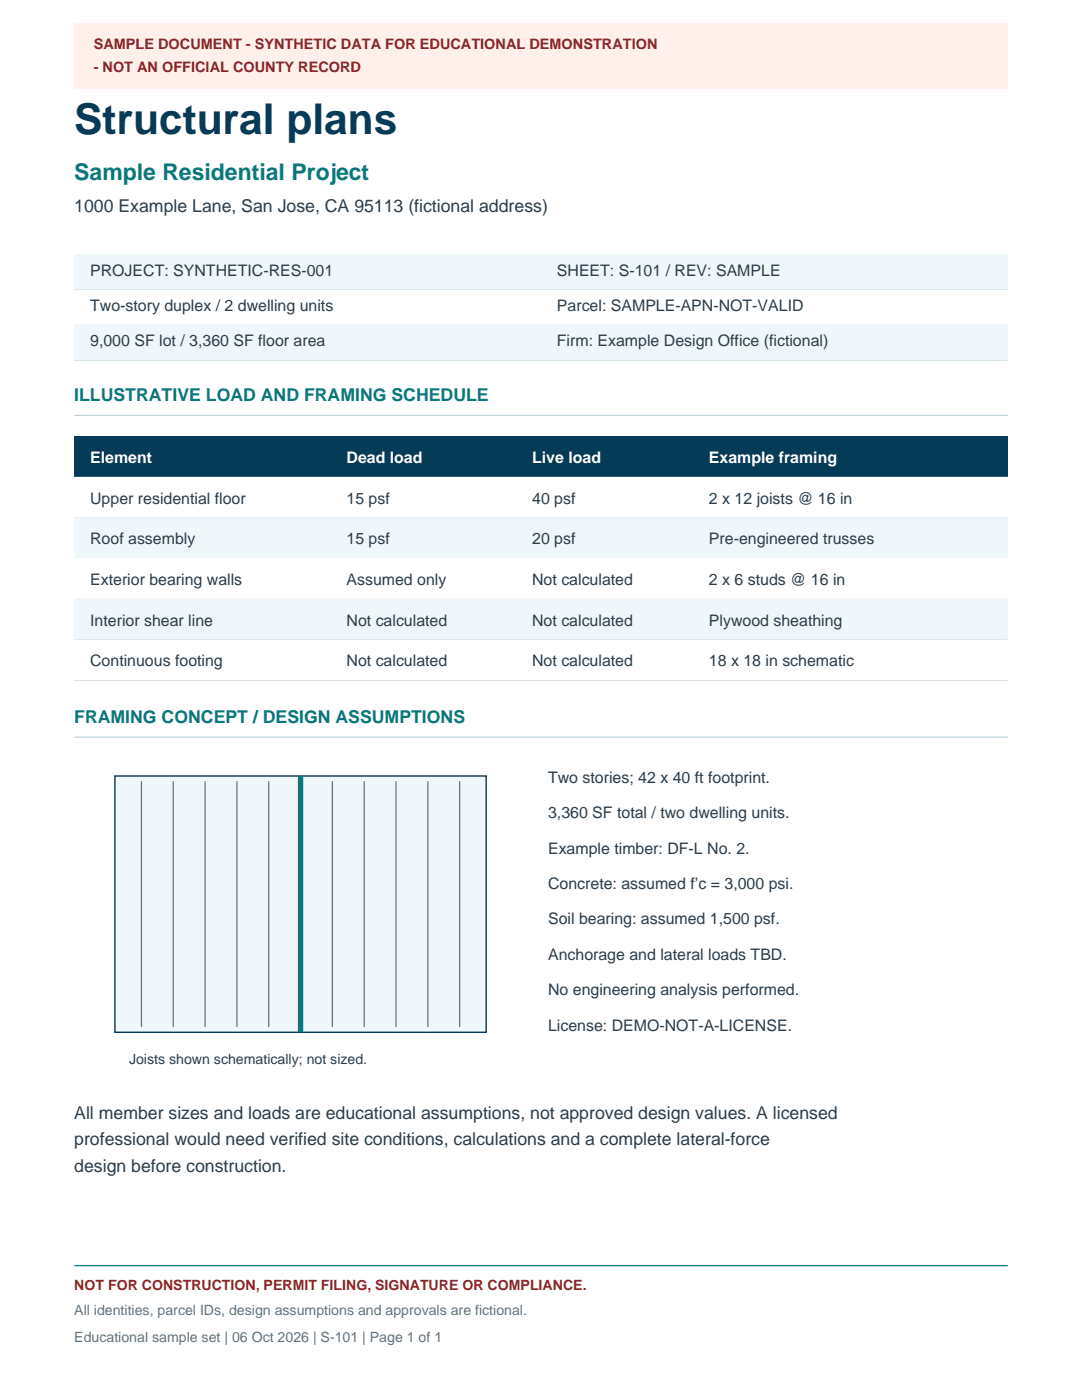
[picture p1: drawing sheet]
<svg xmlns="http://www.w3.org/2000/svg" width="216mm" height="279mm" viewBox="0 0 216 279" stroke-linecap="round" stroke-linejoin="round" font-family="sans-serif">
<defs><g id="words">
<text font-size="8.5" fill="#053b57" x="14.8" y="26.8">Structural plans</text>
<text font-size="4.6" fill="#08787d" x="14.8" y="36">Sample Residential Project</text>
<g font-size="3.5" fill="#2b3d4a">
<text x="14.8" y="42.3">1000 Example Lane, San Jose, CA 95113 (fictional address)</text>
<text x="14.8" y="223.3">All member sizes and loads are educational assumptions, not approved design values. A licensed</text>
<text x="14.8" y="228.6">professional would need verified site conditions, calculations and a complete lateral-force</text>
<text x="14.8" y="233.9">design before construction.</text>
</g>
<g font-size="3.5" fill="#08787d">
<text x="14.8" y="80.1">ILLUSTRATIVE LOAD AND FRAMING SCHEDULE</text>
<text x="14.8" y="144.3">FRAMING CONCEPT / DESIGN ASSUMPTIONS</text>
</g>
<g font-size="3.2" fill="#2b3d4a">
<text x="18" y="55">PROJECT: SYNTHETIC-RES-001</text>
<text x="111.1" y="55">SHEET: S-101 / REV: SAMPLE</text>
<text x="18" y="62.1">Two-story duplex / 2 dwelling units</text>
<text x="111.1" y="62.1">Parcel: SAMPLE-APN-NOT-VALID</text>
<text x="18" y="69.1">9,000 SF lot / 3,360 SF floor area</text>
<text x="111.1" y="69.1">Firm: Example Design Office (fictional)</text>
<text x="18" y="100.5">Upper residential floor</text>
<text x="69.1" y="100.5">15 psf</text>
<text x="106.2" y="100.5">40 psf</text>
<text x="141.5" y="100.5">2 x 12 joists @ 16 in</text>
<text x="18" y="108.7">Roof assembly</text>
<text x="69.1" y="108.7">15 psf</text>
<text x="106.2" y="108.7">20 psf</text>
<text x="141.5" y="108.7">Pre-engineered trusses</text>
<text x="18" y="116.8">Exterior bearing walls</text>
<text x="69.1" y="116.8">Assumed only</text>
<text x="106.2" y="116.8">Not calculated</text>
<text x="141.5" y="116.8">2 x 6 studs @ 16 in</text>
<text x="18" y="124.9">Interior shear line</text>
<text x="69.1" y="124.9">Not calculated</text>
<text x="106.2" y="124.9">Not calculated</text>
<text x="141.5" y="124.9">Plywood sheathing</text>
<text x="18" y="133">Continuous footing</text>
<text x="69.1" y="133">Not calculated</text>
<text x="106.2" y="133">Not calculated</text>
<text x="141.5" y="133">18 x 18 in schematic</text>
<text x="109.4" y="156.3">Two stories; 42 x 40 ft footprint.</text>
<text x="109.4" y="163.3">3,360 SF total / two dwelling units.</text>
<text x="109.4" y="170.4">Example timber: DF-L No. 2.</text>
<text x="109.4" y="177.4">Concrete: assumed f’c = 3,000 psi.</text>
<text x="109.4" y="184.5">Soil bearing: assumed 1,500 psf.</text>
<text x="109.4" y="191.6">Anchorage and lateral loads TBD.</text>
<text x="109.4" y="198.6">No engineering analysis performed.</text>
<text x="109.4" y="205.7">License: DEMO-NOT-A-LICENSE.</text>
</g>
<g font-size="3.2" fill="#fff">
<text x="18" y="92.4">Element</text>
<text x="69.1" y="92.4">Dead load</text>
<text x="106.2" y="92.4">Live load</text>
<text x="141.5" y="92.4">Example framing</text>
</g>
<g font-size="2.9" fill="#8c2626">
<text x="18.7" y="9.9">SAMPLE DOCUMENT - SYNTHETIC DATA FOR EDUCATIONAL DEMONSTRATION</text>
<text x="18.7" y="14.5">- NOT AN OFFICIAL COUNTY RECORD</text>
</g>
<text font-size="2.8" fill="#2b3d4a" x="25.8" y="212.4">Joists shown schematically; not sized.</text>
<text font-size="2.8" fill="#8c2626" x="14.8" y="257.5">NOT FOR CONSTRUCTION, PERMIT FILING, SIGNATURE OR COMPLIANCE.</text>
<g font-size="2.8" fill="#63737d">
<text x="14.8" y="262.5">All identities, parcel IDs, design assumptions and approvals are fictional.</text>
<text x="14.8" y="267.8">Educational sample set | 06 Oct 2026 | S-101 | Page 1 of 1</text>
</g>
</g></defs>
<path d="M14.8 4.6h186.3v13h-186.3z" fill="#fff0eb"/>
<path d="M14.8 50.8h186.3v7.1h-186.3z" fill="#f0f7fa"/>
<path d="M14.8 57.9h186.3" fill="none" stroke="#d4e0e6" stroke-width=".2"/>
<path d="M14.8 57.9h186.3v7h-186.3z" fill="#fff"/>
<path d="M14.8 64.9h186.3" fill="none" stroke="#d4e0e6" stroke-width=".2"/>
<path d="M14.8 64.9h186.3v7.1h-186.3z" fill="#f0f7fa"/>
<path d="M14.8 72h186.3" fill="none" stroke="#d4e0e6" stroke-width=".2"/>
<path d="M14.8 252.6h186.3" fill="none" stroke="#08787d" stroke-width=".25"/>
<path d="M14.8 82.9h186.3" fill="none" stroke="#bfd4d9" stroke-width=".25"/>
<path d="M14.8 87.1h186.3v8.1h-186.3z" fill="#053b57"/>
<path d="M14.8 95.2h186.3" fill="none" stroke="#d4e0e6" stroke-width=".2"/>
<path d="M14.8 95.2h186.3v8.2h-186.3z" fill="#fff"/>
<path d="M14.8 103.4h186.3" fill="none" stroke="#d4e0e6" stroke-width=".2"/>
<path d="M14.8 103.4h186.3v8.1h-186.3z" fill="#f0f7fa"/>
<path d="M14.8 111.5h186.3" fill="none" stroke="#d4e0e6" stroke-width=".2"/>
<path d="M14.8 111.5h186.3v8.1h-186.3z" fill="#fff"/>
<path d="M14.8 119.6h186.3" fill="none" stroke="#d4e0e6" stroke-width=".2"/>
<path d="M14.8 119.6h186.3v8.1h-186.3z" fill="#f0f7fa"/>
<path d="M14.8 127.7h186.3" fill="none" stroke="#d4e0e6" stroke-width=".2"/>
<path d="M14.8 127.7h186.3v8.1h-186.3z" fill="#fff"/>
<path d="M14.8 135.8h186.3" fill="none" stroke="#d4e0e6" stroke-width=".2"/>
<path d="M14.8 147.1h186.3" fill="none" stroke="#bfd4d9" stroke-width=".25"/>
<path d="M22.9 154.9h74.1v51.1h-74.1z" fill="#f0f7fa"/>
<path d="M22.9 154.9h74.1v51.1h-74.1z" fill="none" stroke="#053b57" stroke-width=".28"/>
<path d="M28.2 155.9v49.1M34.6 155.9v49.1M40.9 155.9v49.1M47.3 155.9v49.1M53.6 155.9v49.1M60 155.9v49.1M66.3 155.9v49.1M72.7 155.9v49.1M79 155.9v49.1M85.4 155.9v49.1M91.7 155.9v49.1" fill="none" stroke="#63737d" stroke-width=".25"/>
<path d="M60 154.9v51.1" fill="none" stroke="#08787d" stroke-width="1.1" stroke-linecap="butt"/>
<use href="#words"/>
</svg>
